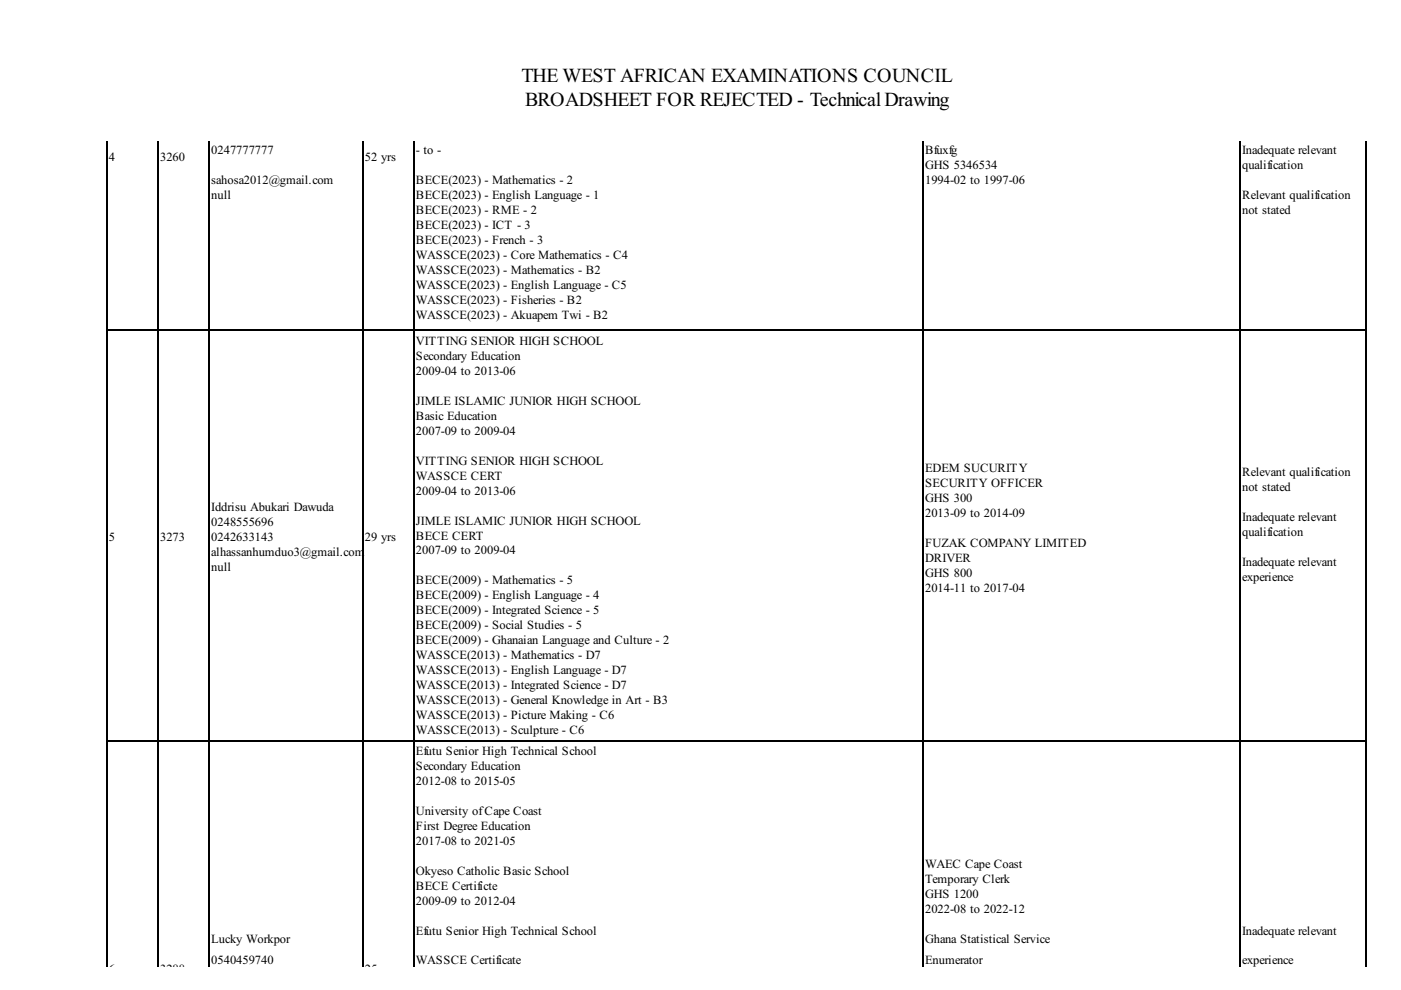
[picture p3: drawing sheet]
<svg xmlns="http://www.w3.org/2000/svg" width="297mm" height="210mm" viewBox="0 0 297 210" stroke-linecap="round" stroke-linejoin="round" font-family="sans-serif">
<defs><g id="words">
<g font-size="4.2">
<text x="110.6" y="17.3">THE WEST AFRICAN EXAMINATIONS COUNCIL</text>
<text x="111.3" y="22.6">BROADSHEET FOR REJECTED - TechnicalDrawing</text>
</g>
<g font-size="2.6">
<text x="23.1" y="34.2">4</text>
<text x="34" y="34.2">3260</text>
<text x="44.8" y="32.6">0247777777</text>
<text x="77.3" y="34.2">52 yrs</text>
<text x="88.2" y="32.6">- to -</text>
<text x="196.1" y="32.6">Bfuxfg</text>
<text x="196.1" y="35.8">GHS 5346534</text>
<text x="263.3" y="32.6">Inadequate relevant</text>
<text x="263.3" y="35.8">qualification</text>
<text x="44.8" y="39">sahosa2012@gmail.com</text>
<text x="88.2" y="39">BECE(2023) - Mathematics - 2</text>
<text x="196.1" y="39">1994-02 to 1997-06</text>
<text x="44.8" y="42.2">null</text>
<text x="88.2" y="42.2">BECE(2023) - English Language - 1</text>
<text x="88.2" y="45.3">BECE(2023) - RME - 2</text>
<text x="263.3" y="42.2">Relevant qualification</text>
<text x="263.3" y="45.3">not stated</text>
<text x="88.2" y="48.5">BECE(2023) - ICT - 3</text>
<text x="88.2" y="51.7">BECE(2023) - French - 3</text>
<text x="88.2" y="54.9">WASSCE(2023) - Core Mathematics - C4</text>
<text x="88.2" y="58">WASSCE(2023) - Mathematics - B2</text>
<text x="88.2" y="61.2">WASSCE(2023) - English Language - C5</text>
<text x="88.2" y="64.4">WASSCE(2023) - Fisheries - B2</text>
<text x="88.2" y="67.6">WASSCE(2023) - Akuapem Twi - B2</text>
<text x="88.2" y="73.1">VITTING SENIOR HIGH SCHOOL</text>
<text x="88.2" y="76.3">Secondary Education</text>
<text x="88.2" y="79.5">2009-04 to 2013-06</text>
<text x="88.2" y="85.8">JIMLE ISLAMIC JUNIOR HIGH SCHOOL</text>
<text x="88.2" y="89">Basic Education</text>
<text x="88.2" y="92.2">2007-09 to 2009-04</text>
<text x="88.2" y="98.5">VITTING SENIOR HIGH SCHOOL</text>
<text x="88.2" y="101.7">WASSCE CERT</text>
<text x="196.1" y="100.1">EDEM SUCURITY</text>
<text x="263.3" y="100.9">Relevant qualification</text>
<text x="88.2" y="104.9">2009-04 to 2013-06</text>
<text x="196.1" y="103.3">SECURITY OFFICER</text>
<text x="196.1" y="106.5">GHS 300</text>
<text x="263.3" y="104.1">not stated</text>
<text x="44.8" y="108.3">Iddrisu Abukari Dawuda</text>
<text x="44.8" y="111.5">0248555696</text>
<text x="88.2" y="111.2">JIMLE ISLAMIC JUNIOR HIGH SCHOOL</text>
<text x="196.1" y="109.6">2013-09 to 2014-09</text>
<text x="263.3" y="110.4">Inadequate relevant</text>
<text x="263.3" y="113.6">qualification</text>
<text x="23.1" y="114.7">5</text>
<text x="34" y="114.7">3273</text>
<text x="44.8" y="114.7">0242633143</text>
<text x="44.8" y="117.8">alhassanhumduo3@gmail.com</text>
<text x="77.3" y="114.7">29 yrs</text>
<text x="88.2" y="114.4">BECE CERT</text>
<text x="88.2" y="117.6">2007-09 to 2009-04</text>
<text x="196.1" y="116">FUZAK COMPANY LIMITED</text>
<text x="196.1" y="119.2">DRIVER</text>
<text x="263.3" y="119.9">Inadequate relevant</text>
<text x="44.8" y="121">null</text>
<text x="88.2" y="123.9">BECE(2009) - Mathematics - 5</text>
<text x="196.1" y="122.3">GHS 800</text>
<text x="196.1" y="125.5">2014-11 to 2017-04</text>
<text x="263.3" y="123.1">experience</text>
<text x="88.2" y="127.1">BECE(2009) - English Language - 4</text>
<text x="88.2" y="130.3">BECE(2009) - Integrated Science - 5</text>
<text x="88.2" y="133.4">BECE(2009) - Social Studies - 5</text>
<text x="88.2" y="136.6">BECE(2009) - Ghanaian Language and Culture - 2</text>
<text x="88.2" y="139.8">WASSCE(2013) - Mathematics - D7</text>
<text x="88.2" y="143">WASSCE(2013) - English Language - D7</text>
<text x="88.2" y="146.1">WASSCE(2013) - Integrated Science - D7</text>
<text x="88.2" y="149.3">WASSCE(2013) - General Knowledge in Art - B3</text>
<text x="88.2" y="152.5">WASSCE(2013) - Picture Making - C6</text>
<text x="88.2" y="155.7">WASSCE(2013) - Sculpture - C6</text>
<text x="88.2" y="160.2">Efutu Senior High Technical School</text>
<text x="88.2" y="163.3">Secondary Education</text>
<text x="88.2" y="166.5">2012-08 to 2015-05</text>
<text x="88.2" y="172.9">University ofCape Coast</text>
<text x="88.2" y="176">First Degree Education</text>
<text x="88.2" y="179.2">2017-08 to 2021-05</text>
<text x="88.2" y="185.6">Okyeso Catholic Basic School</text>
<text x="196.1" y="184">WAEC Cape Coast</text>
<text x="88.2" y="188.7">BECE Certificte</text>
<text x="88.2" y="191.9">2009-09 to 2012-04</text>
<text x="196.1" y="187.1">Temporary Clerk</text>
<text x="196.1" y="190.3">GHS 1200</text>
<text x="196.1" y="193.5">2022-08 to 2022-12</text>
<text x="44.8" y="199.8">Lucky Workpor</text>
<text x="88.2" y="198.3">Efutu Senior High Technical School</text>
<text x="196.1" y="199.8">Ghana Statistical Service</text>
<text x="263.3" y="198.3">Inadequate relevant</text>
<text x="23.1" y="206.2">6</text>
<text x="34" y="206.2">3288</text>
<text x="44.8" y="204.3">0540459740</text>
<text x="77.3" y="206.2">25 yrs</text>
<text x="88.2" y="204.3">WASSCE Certificate</text>
<text x="196.1" y="204.3">Enumerator</text>
<text x="263.3" y="204.3">experience</text>
</g>
</g></defs>
<path d="M22.7 29.9v175M33.6 29.9v175M44.4 29.9v175M76.9 29.9v175M87.8 29.9v175M195.7 29.9v175M263 29.9v175M289.7 29.9v175M22.6 70.1h267.2M22.6 157.1h267.2" fill="none" stroke="#000" stroke-width=".26"/>
<use href="#words"/>
</svg>
